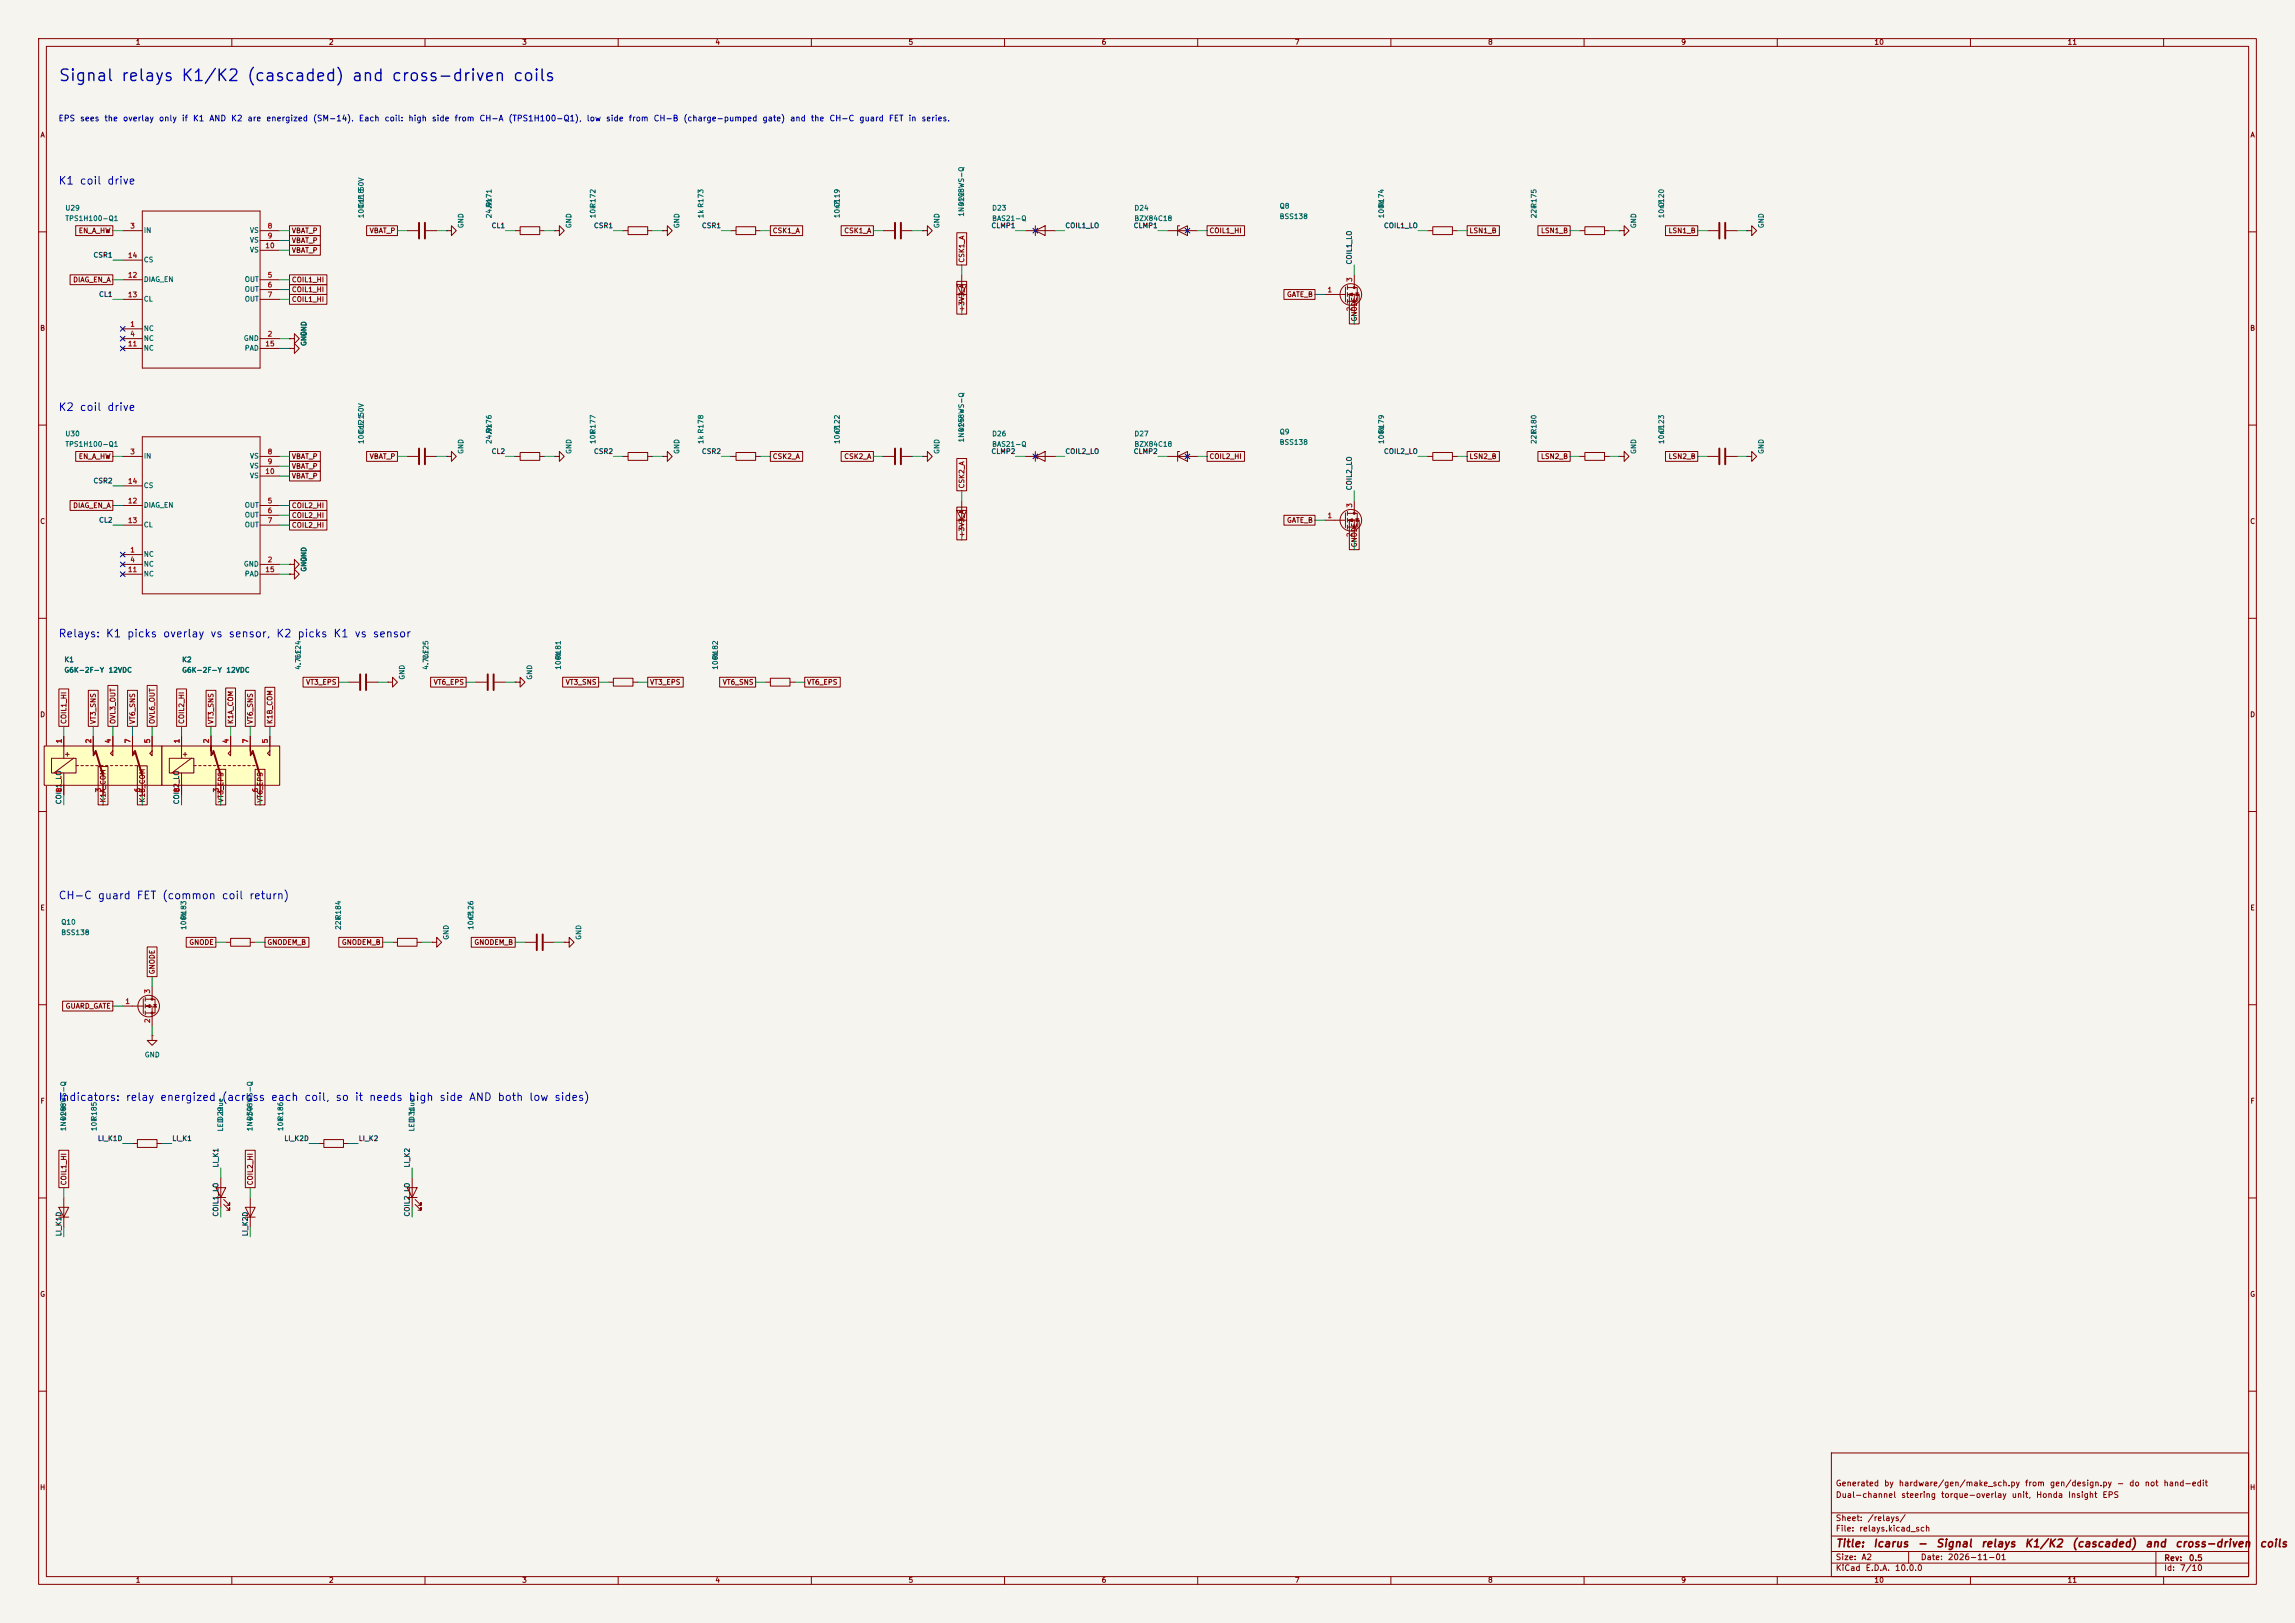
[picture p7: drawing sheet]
<svg xmlns="http://www.w3.org/2000/svg" width="594mm" height="420mm" viewBox="0 0 594 420" stroke-linecap="round" stroke-linejoin="round" font-family="sans-serif">
<defs><g id="words">
<g font-size="3" fill="#0000c2">
<text x="15" y="21.8">Signal</text>
<text x="31.1" y="21.8">relays</text>
<text x="46.7" y="21.8">K1/K2</text>
<text x="63.7" y="21.8">(cascaded)</text>
<text x="90.9" y="21.8">and</text>
<text x="101.1" y="21.8">cross-driven</text>
<text x="132.6" y="21.8">coils</text>
</g>
<g font-size="2" fill="#0000c2">
<text x="15" y="48.3">K1</text>
<text x="20.5" y="48.3">coil</text>
<text x="27.6" y="48.3">drive</text>
<text x="15" y="106.8">K2</text>
<text x="20.5" y="106.8">coil</text>
<text x="27.6" y="106.8">drive</text>
<text x="15" y="165.4">Relays:</text>
<text x="27.2" y="165.4">K1</text>
<text x="32.7" y="165.4">picks</text>
<text x="42" y="165.4">overlay</text>
<text x="54.3" y="165.4">vs</text>
<text x="59" y="165.4">sensor,</text>
<text x="71.3" y="165.4">K2</text>
<text x="76.8" y="165.4">picks</text>
<text x="86.1" y="165.4">K1</text>
<text x="91.6" y="165.4">vs</text>
<text x="96.3" y="165.4">sensor</text>
<text x="15" y="233.2">CH-C</text>
<text x="25.2" y="233.2">guard</text>
<text x="35.2" y="233.2">FET</text>
<text x="41.8" y="233.2">(common</text>
<text x="57.2" y="233.2">coil</text>
<text x="64.3" y="233.2">return)</text>
<text x="15" y="285.4">Indicators:</text>
<text x="32.4" y="285.4">relay</text>
<text x="41.3" y="285.4">energized</text>
<text x="57.3" y="285.4">(across</text>
<text x="70" y="285.4">each</text>
<text x="78.6" y="285.4">coil,</text>
<text x="86.7" y="285.4">so</text>
<text x="91.7" y="285.4">it</text>
<text x="95.4" y="285.4">needs</text>
<text x="105.6" y="285.4">high</text>
<text x="113.6" y="285.4">side</text>
<text x="121.2" y="285.4">AND</text>
<text x="128.6" y="285.4">both</text>
<text x="136.8" y="285.4">low</text>
<text x="143.3" y="285.4">sides)</text>
</g>
<g font-size="2" fill="#840000">
<text x="475" y="400.9">Title:</text>
<text x="484.7" y="400.9">Icarus</text>
<text x="496.1" y="400.9">-</text>
<text x="500.9" y="400.9">Signal</text>
<text x="512.6" y="400.9">relays</text>
<text x="523.9" y="400.9">K1/K2</text>
<text x="536.1" y="400.9">(cascaded)</text>
<text x="555.1" y="400.9">and</text>
<text x="562.8" y="400.9">cross-driven</text>
<text x="584.7" y="400.9">coils</text>
</g>
<g font-size="1.5" fill="#0000c2">
<text x="15" y="31.8">EPS</text>
<text x="20.6" y="31.8">sees</text>
<text x="26.9" y="31.8">the</text>
<text x="31.7" y="31.8">overlay</text>
<text x="41" y="31.8">only</text>
<text x="46.9" y="31.8">if</text>
<text x="49.8" y="31.8">K1</text>
<text x="54" y="31.8">AND</text>
<text x="59.7" y="31.8">K2</text>
<text x="63.9" y="31.8">are</text>
<text x="68.8" y="31.8">energized</text>
<text x="80.9" y="31.8">(SM-14).</text>
<text x="92.7" y="31.8">Each</text>
<text x="99.4" y="31.8">coil:</text>
<text x="105.6" y="31.8">high</text>
<text x="111.6" y="31.8">side</text>
<text x="117.5" y="31.8">from</text>
<text x="124" y="31.8">CH-A</text>
<text x="131.5" y="31.8">(TPS1H100-Q1),</text>
<text x="151.7" y="31.8">low</text>
<text x="156.7" y="31.8">side</text>
<text x="162.6" y="31.8">from</text>
<text x="169" y="31.8">CH-B</text>
<text x="176.8" y="31.8">(charge-pumped</text>
<text x="197.2" y="31.8">gate)</text>
<text x="204.4" y="31.8">and</text>
<text x="209.7" y="31.8">the</text>
<text x="214.5" y="31.8">CH-C</text>
<text x="222.3" y="31.8">guard</text>
<text x="229.9" y="31.8">FET</text>
<text x="235" y="31.8">in</text>
<text x="238.4" y="31.8">series.</text>
</g>
<g font-size="1.5" fill="#840000">
<text x="475" y="388">Dual-channel</text>
<text x="475" y="385">Generated</text>
<text x="487.5" y="385">by</text>
<text x="491.3" y="385">hardware/gen/make_sch.py</text>
<text x="491.9" y="388">steering</text>
<text x="502.2" y="388">torque-overlay</text>
<text x="520.5" y="388">unit,</text>
<text x="524" y="385">from</text>
<text x="526.8" y="388">Honda</text>
<text x="530.4" y="385">gen/design.py</text>
<text x="535.1" y="388">Insight</text>
<text x="544" y="388">EPS</text>
<text x="547.8" y="385">-</text>
<text x="550.9" y="385">do</text>
<text x="555" y="385">not</text>
<text x="559.8" y="385">hand-edit</text>
<text x="475" y="394">Sheet:</text>
<text x="483.2" y="394">/relays/</text>
<text x="475" y="396.7">File:</text>
<text x="481.1" y="396.7">relays.kicad_sch</text>
<text x="475" y="406.9">KiCad</text>
<text x="475" y="404.1">Size:</text>
<text x="481.7" y="404.1">A2</text>
<text x="482.7" y="406.9">E.D.A.</text>
<text x="490.3" y="406.9">10.0.0</text>
<text x="497" y="404.1">Date:</text>
<text x="504" y="404.1">2026-11-01</text>
<text x="560" y="404.3">Rev:</text>
<text x="560" y="406.9">Id:</text>
<text x="564.1" y="406.9">7/10</text>
<text x="566.4" y="404.3">0.5</text>
</g>
<g font-size="1.3" fill="#840000">
<text x="35" y="11.9">1</text>
<text x="85" y="11.9">2</text>
<text x="135" y="11.9">3</text>
<text x="185" y="11.9">4</text>
<text x="235" y="11.9">5</text>
<text x="285" y="11.9">6</text>
<text x="335" y="11.9">7</text>
<text x="385" y="11.9">8</text>
<text x="435" y="11.9">9</text>
<text x="485" y="11.9">10</text>
<text x="535" y="11.9">11</text>
<text x="10.3" y="35.9">A</text>
<text x="582.3" y="35.9">A</text>
<text x="20.2" y="60.6">EN_A_HW</text>
<text x="75.4" y="65.7">VBAT_P</text>
<text x="75.4" y="63.2">VBAT_P</text>
<text x="75.4" y="60.6">VBAT_P</text>
<text x="95.5" y="60.6">VBAT_P</text>
<text x="199.9" y="60.6">CSK1_A</text>
<text x="218.4" y="60.6">CSK1_A</text>
<text x="312.9" y="60.6">COIL1_HI</text>
<text x="380.2" y="60.6">LSN1_B</text>
<text x="398.7" y="60.6">LSN1_B</text>
<text x="431.7" y="60.6">LSN1_B</text>
<text x="249.9" y="68.1" transform="rotate(-90 249.9 68.1)">CSK1_A</text>
<text x="18.8" y="73.3">DIAG_EN_A</text>
<text x="75.4" y="73.3">COIL1_HI</text>
<text x="75.4" y="75.9">COIL1_HI</text>
<text x="333" y="77.2">GATE_B</text>
<text x="75.4" y="78.4">COIL1_HI</text>
<text x="249.9" y="80.8" transform="rotate(-90 249.9 80.8)">+3V3_A</text>
<text x="351.5" y="83.3" transform="rotate(-90 351.5 83.3)">GNODE</text>
<text x="10.3" y="85.9">B</text>
<text x="582.3" y="85.9">B</text>
<text x="20.2" y="119.1">EN_A_HW</text>
<text x="75.4" y="119.1">VBAT_P</text>
<text x="95.5" y="119.1">VBAT_P</text>
<text x="199.9" y="119.1">CSK2_A</text>
<text x="218.4" y="119.1">CSK2_A</text>
<text x="312.9" y="119.1">COIL2_HI</text>
<text x="380.2" y="119.1">LSN2_B</text>
<text x="398.7" y="119.1">LSN2_B</text>
<text x="431.7" y="119.1">LSN2_B</text>
<text x="75.4" y="121.6">VBAT_P</text>
<text x="75.4" y="124.1">VBAT_P</text>
<text x="18.8" y="131.8">DIAG_EN_A</text>
<text x="75.4" y="131.8">COIL2_HI</text>
<text x="249.9" y="126.5" transform="rotate(-90 249.9 126.5)">CSK2_A</text>
<text x="10.3" y="135.9">C</text>
<text x="75.4" y="134.3">COIL2_HI</text>
<text x="75.4" y="136.8">COIL2_HI</text>
<text x="333" y="135.6">GATE_B</text>
<text x="582.3" y="135.9">C</text>
<text x="249.9" y="139.2" transform="rotate(-90 249.9 139.2)">+3V3_A</text>
<text x="351.5" y="141.8" transform="rotate(-90 351.5 141.8)">GNODE</text>
<text x="79.1" y="177.5">VT3_EPS</text>
<text x="112.1" y="177.5">VT6_EPS</text>
<text x="146.3" y="177.5">VT3_SNS</text>
<text x="168.1" y="177.5">VT3_EPS</text>
<text x="186.9" y="177.5">VT6_SNS</text>
<text x="208.8" y="177.5">VT6_EPS</text>
<text x="10.3" y="185.9">D</text>
<text x="582.3" y="185.9">D</text>
<text x="17.5" y="187.5" transform="rotate(-90 17.5 187.5)">COIL1_HI</text>
<text x="25.1" y="187.5" transform="rotate(-90 25.1 187.5)">VT3_SNS</text>
<text x="30.2" y="187.5" transform="rotate(-90 30.2 187.5)">OVL3_OUT</text>
<text x="35.2" y="187.5" transform="rotate(-90 35.2 187.5)">VT6_SNS</text>
<text x="40.3" y="187.5" transform="rotate(-90 40.3 187.5)">OVL6_OUT</text>
<text x="47.9" y="187.5" transform="rotate(-90 47.9 187.5)">COIL2_HI</text>
<text x="55.6" y="187.5" transform="rotate(-90 55.6 187.5)">VT3_SNS</text>
<text x="60.6" y="187.5" transform="rotate(-90 60.6 187.5)">K1A_COM</text>
<text x="65.7" y="187.5" transform="rotate(-90 65.7 187.5)">VT6_SNS</text>
<text x="70.8" y="187.5" transform="rotate(-90 70.8 187.5)">K1B_COM</text>
<text x="16.5" y="196.1">+</text>
<text x="47" y="196.1">+</text>
<text x="27.6" y="207.8" transform="rotate(-90 27.6 207.8)">K1A_COM</text>
<text x="37.8" y="207.8" transform="rotate(-90 37.8 207.8)">K1B_COM</text>
<text x="58.1" y="207.8" transform="rotate(-90 58.1 207.8)">VT3_EPS</text>
<text x="68.3" y="207.8" transform="rotate(-90 68.3 207.8)">VT6_EPS</text>
<text x="10.3" y="235.9">E</text>
<text x="582.3" y="235.9">E</text>
<text x="48.9" y="244.8">GNODE</text>
<text x="69.1" y="244.8">GNODEM_B</text>
<text x="88.3" y="244.8">GNODEM_B</text>
<text x="122.6" y="244.8">GNODEM_B</text>
<text x="40.3" y="252.3" transform="rotate(-90 40.3 252.3)">GNODE</text>
<text x="16.9" y="261.3">GUARD_GATE</text>
<text x="10.3" y="285.9">F</text>
<text x="582.3" y="285.9">F</text>
<text x="17.5" y="306.9" transform="rotate(-90 17.5 306.9)">COIL1_HI</text>
<text x="65.7" y="306.9" transform="rotate(-90 65.7 306.9)">COIL2_HI</text>
<text x="10.3" y="335.9">G</text>
<text x="582.3" y="335.9">G</text>
<text x="10.2" y="385.9">H</text>
<text x="582.2" y="385.9">H</text>
<text x="35" y="409.9">1</text>
<text x="85" y="409.9">2</text>
<text x="135" y="409.9">3</text>
<text x="185" y="409.9">4</text>
<text x="235" y="409.9">5</text>
<text x="285" y="409.9">6</text>
<text x="335" y="409.9">7</text>
<text x="385" y="409.9">8</text>
<text x="435" y="409.9">9</text>
<text x="485" y="409.9">10</text>
<text x="535" y="409.9">11</text>
</g>
<g font-size="1.3" fill="#006464">
<text x="94.4" y="53.9" transform="rotate(-90 94.4 53.9)">C11850V</text>
<text x="127.5" y="53.9" transform="rotate(-90 127.5 53.9)">R171</text>
<text x="154.4" y="53.9" transform="rotate(-90 154.4 53.9)">R172</text>
<text x="217.6" y="53.9" transform="rotate(-90 217.6 53.9)">C119</text>
<text x="249.8" y="53.5" transform="rotate(-90 249.8 53.5)">D22</text>
<text x="358.5" y="53.9" transform="rotate(-90 358.5 53.9)">R174</text>
<text x="398" y="53.9" transform="rotate(-90 398 53.9)">R175</text>
<text x="431" y="53.9" transform="rotate(-90 431 53.9)">C120</text>
<text x="16.8" y="54.8">U29</text>
<text x="16.8" y="57.5">TPS1H100-Q1</text>
<text x="94.4" y="56.6" transform="rotate(-90 94.4 56.6)">100nF</text>
<text x="120.2" y="59.2" transform="rotate(-90 120.2 59.2)">GND</text>
<text x="127.5" y="56.6" transform="rotate(-90 127.5 56.6)">24.9k</text>
<text x="148.2" y="59.2" transform="rotate(-90 148.2 59.2)">GND</text>
<text x="154.4" y="56.6" transform="rotate(-90 154.4 56.6)">10k</text>
<text x="176.1" y="59.2" transform="rotate(-90 176.1 59.2)">GND</text>
<text x="182.4" y="56.6" transform="rotate(-90 182.4 56.6)">1k R173</text>
<text x="217.6" y="56.6" transform="rotate(-90 217.6 56.6)">10nF</text>
<text x="243.4" y="59.2" transform="rotate(-90 243.4 59.2)">GND</text>
<text x="249.8" y="56.2" transform="rotate(-90 249.8 56.2)">1N4148WS-Q</text>
<text x="256.6" y="54.8">D23</text>
<text x="256.6" y="57.5">BAS21-Q</text>
<text x="293.5" y="54.8">D24</text>
<text x="293.5" y="57.5">BZX84C18</text>
<text x="331.1" y="57">BSS138</text>
<text x="331.1" y="54.3">Q8</text>
<text x="358.5" y="56.6" transform="rotate(-90 358.5 56.6)">100k</text>
<text x="398" y="56.6" transform="rotate(-90 398 56.6)">22k</text>
<text x="423.8" y="59.2" transform="rotate(-90 423.8 59.2)">GND</text>
<text x="431" y="56.6" transform="rotate(-90 431 56.6)">10nF</text>
<text x="456.8" y="59.2" transform="rotate(-90 456.8 59.2)">GND</text>
<text x="37.1" y="60.6">IN</text>
<text x="64.6" y="60.6">VS</text>
<text x="64.6" y="63.1">VS</text>
<text x="64.6" y="65.6">VS</text>
<text x="37.1" y="68.2">CS</text>
<text x="37.1" y="73.3">DIAG_EN</text>
<text x="63.2" y="73.3">OUT</text>
<text x="63.2" y="75.8">OUT</text>
<text x="37.1" y="78.3">CL</text>
<text x="63.2" y="78.3">OUT</text>
<text x="37.1" y="86">NC</text>
<text x="37.1" y="88.5">NC</text>
<text x="63" y="88.5">GND</text>
<text x="79.6" y="89.7" transform="rotate(-90 79.6 89.7)">GND</text>
<text x="79.6" y="87.1" transform="rotate(-90 79.6 87.1)">GND</text>
<text x="37.1" y="91">NC</text>
<text x="63.2" y="91">PAD</text>
<text x="16.8" y="113.2">U30</text>
<text x="94.4" y="112.3" transform="rotate(-90 94.4 112.3)">C12150V</text>
<text x="127.5" y="112.3" transform="rotate(-90 127.5 112.3)">R176</text>
<text x="154.4" y="112.3" transform="rotate(-90 154.4 112.3)">R177</text>
<text x="217.6" y="112.3" transform="rotate(-90 217.6 112.3)">C122</text>
<text x="249.8" y="111.9" transform="rotate(-90 249.8 111.9)">D25</text>
<text x="256.6" y="113.2">D26</text>
<text x="293.5" y="113.2">D27</text>
<text x="331.1" y="112.7">Q9</text>
<text x="358.5" y="112.3" transform="rotate(-90 358.5 112.3)">R179</text>
<text x="398" y="112.3" transform="rotate(-90 398 112.3)">R180</text>
<text x="431" y="112.3" transform="rotate(-90 431 112.3)">C123</text>
<text x="16.8" y="115.9">TPS1H100-Q1</text>
<text x="37.1" y="119">IN</text>
<text x="64.6" y="119">VS</text>
<text x="94.4" y="115" transform="rotate(-90 94.4 115)">100nF</text>
<text x="120.2" y="117.6" transform="rotate(-90 120.2 117.6)">GND</text>
<text x="127.5" y="115" transform="rotate(-90 127.5 115)">24.9k</text>
<text x="148.2" y="117.6" transform="rotate(-90 148.2 117.6)">GND</text>
<text x="154.4" y="115" transform="rotate(-90 154.4 115)">10k</text>
<text x="176.1" y="117.6" transform="rotate(-90 176.1 117.6)">GND</text>
<text x="182.4" y="115" transform="rotate(-90 182.4 115)">1k R178</text>
<text x="217.6" y="115" transform="rotate(-90 217.6 115)">10nF</text>
<text x="243.4" y="117.6" transform="rotate(-90 243.4 117.6)">GND</text>
<text x="249.8" y="114.6" transform="rotate(-90 249.8 114.6)">1N4148WS-Q</text>
<text x="256.6" y="115.9">BAS21-Q</text>
<text x="293.5" y="115.9">BZX84C18</text>
<text x="331.1" y="115.4">BSS138</text>
<text x="358.5" y="115" transform="rotate(-90 358.5 115)">100k</text>
<text x="398" y="115" transform="rotate(-90 398 115)">22k</text>
<text x="423.8" y="117.6" transform="rotate(-90 423.8 117.6)">GND</text>
<text x="431" y="115" transform="rotate(-90 431 115)">10nF</text>
<text x="456.8" y="117.6" transform="rotate(-90 456.8 117.6)">GND</text>
<text x="64.6" y="121.5">VS</text>
<text x="64.6" y="124.1">VS</text>
<text x="37.1" y="131.7">DIAG_EN</text>
<text x="37.1" y="126.6">CS</text>
<text x="63.2" y="131.7">OUT</text>
<text x="37.1" y="136.8">CL</text>
<text x="63.2" y="134.2">OUT</text>
<text x="63.2" y="136.8">OUT</text>
<text x="37.1" y="144.4">NC</text>
<text x="37.1" y="146.9">NC</text>
<text x="37.1" y="149.5">NC</text>
<text x="63" y="146.9">GND</text>
<text x="63.2" y="149.5">PAD</text>
<text x="79.6" y="148.1" transform="rotate(-90 79.6 148.1)">GND</text>
<text x="79.6" y="145.5" transform="rotate(-90 79.6 145.5)">GND</text>
<text x="16.5" y="171.7">K1</text>
<text x="47" y="171.7">K2</text>
<text x="78.1" y="173.5" transform="rotate(-90 78.1 173.5)">4.7nF</text>
<text x="78.1" y="170.8" transform="rotate(-90 78.1 170.8)">C124</text>
<text x="111.2" y="173.5" transform="rotate(-90 111.2 173.5)">4.7nF</text>
<text x="111.2" y="170.8" transform="rotate(-90 111.2 170.8)">C125</text>
<text x="145.5" y="173.5" transform="rotate(-90 145.5 173.5)">100k</text>
<text x="145.5" y="170.8" transform="rotate(-90 145.5 170.8)">R181</text>
<text x="186.1" y="173.5" transform="rotate(-90 186.1 173.5)">100k</text>
<text x="186.1" y="170.8" transform="rotate(-90 186.1 170.8)">R182</text>
<text x="16.5" y="174.4">G6K-2F-Y</text>
<text x="28" y="174.4">12VDC</text>
<text x="47" y="174.4">G6K-2F-Y</text>
<text x="58.5" y="174.4">12VDC</text>
<text x="105" y="176" transform="rotate(-90 105 176)">GND</text>
<text x="138" y="176" transform="rotate(-90 138 176)">GND</text>
<text x="15.7" y="239.6">Q10</text>
<text x="48.5" y="238.1" transform="rotate(-90 48.5 238.1)">R183</text>
<text x="88.5" y="238.1" transform="rotate(-90 88.5 238.1)">R184</text>
<text x="122.8" y="238.1" transform="rotate(-90 122.8 238.1)">C126</text>
<text x="15.7" y="242.3">BSS138</text>
<text x="48.5" y="240.8" transform="rotate(-90 48.5 240.8)">100k</text>
<text x="88.5" y="240.8" transform="rotate(-90 88.5 240.8)">22k</text>
<text x="116.4" y="243.3" transform="rotate(-90 116.4 243.3)">GND</text>
<text x="122.8" y="240.8" transform="rotate(-90 122.8 240.8)">10nF</text>
<text x="150.7" y="243.3" transform="rotate(-90 150.7 243.3)">GND</text>
<text x="37.3" y="273.9">GND</text>
<text x="17.4" y="292.9" transform="rotate(-90 17.4 292.9)">1N4148WS-Q</text>
<text x="17.4" y="290.2" transform="rotate(-90 17.4 290.2)">D28</text>
<text x="25.3" y="292.8" transform="rotate(-90 25.3 292.8)">10k</text>
<text x="25.3" y="290.1" transform="rotate(-90 25.3 290.1)">R185</text>
<text x="58" y="292.9" transform="rotate(-90 58 292.9)">LED</text>
<text x="58" y="290.2" transform="rotate(-90 58 290.2)">D29</text>
<text x="58" y="288.3" transform="rotate(-90 58 288.3)">blue</text>
<text x="65.6" y="292.9" transform="rotate(-90 65.6 292.9)">1N4148WS-Q</text>
<text x="65.6" y="290.2" transform="rotate(-90 65.6 290.2)">D30</text>
<text x="73.6" y="292.8" transform="rotate(-90 73.6 292.8)">10k</text>
<text x="73.6" y="290.1" transform="rotate(-90 73.6 290.1)">R186</text>
<text x="107.5" y="292.9" transform="rotate(-90 107.5 292.9)">LED</text>
<text x="107.5" y="290.2" transform="rotate(-90 107.5 290.2)">D31</text>
<text x="107.5" y="288.3" transform="rotate(-90 107.5 288.3)">blue</text>
</g>
<g font-size="1.3" fill="#a90000">
<text x="33.6" y="59.4">3</text>
<text x="69.1" y="59.4">8</text>
<text x="68.5" y="64.5">10</text>
<text x="69.1" y="62">9</text>
<text x="33" y="67.1">14</text>
<text x="33" y="72.1">12</text>
<text x="33" y="77.2">13</text>
<text x="69.1" y="72.1">5</text>
<text x="69.1" y="74.7">6</text>
<text x="69.1" y="77.2">7</text>
<text x="343.5" y="75.9">1</text>
<text x="350.3" y="73.1" transform="rotate(-90 350.3 73.1)">3</text>
<text x="350.3" y="80.7" transform="rotate(-90 350.3 80.7)">2</text>
<text x="33" y="89.9">11</text>
<text x="33.6" y="84.8">1</text>
<text x="33.6" y="87.4">4</text>
<text x="68.5" y="89.9">15</text>
<text x="69.1" y="87.4">2</text>
<text x="33.6" y="117.9">3</text>
<text x="69.1" y="117.9">8</text>
<text x="33" y="125.5">14</text>
<text x="68.5" y="122.9">10</text>
<text x="69.1" y="120.4">9</text>
<text x="33" y="130.6">12</text>
<text x="69.1" y="130.6">5</text>
<text x="350.3" y="131.5" transform="rotate(-90 350.3 131.5)">3</text>
<text x="33" y="135.6">13</text>
<text x="69.1" y="133.1">6</text>
<text x="69.1" y="135.6">7</text>
<text x="343.5" y="134.4">1</text>
<text x="33.6" y="143.3">1</text>
<text x="350.3" y="139.1" transform="rotate(-90 350.3 139.1)">2</text>
<text x="33" y="148.3">11</text>
<text x="33.6" y="145.8">4</text>
<text x="68.5" y="148.3">15</text>
<text x="69.1" y="145.8">2</text>
<text x="16.3" y="192.5" transform="rotate(-90 16.3 192.5)">1</text>
<text x="23.9" y="192.5" transform="rotate(-90 23.9 192.5)">2</text>
<text x="29" y="192.5" transform="rotate(-90 29 192.5)">4</text>
<text x="34" y="192.5" transform="rotate(-90 34 192.5)">7</text>
<text x="39.1" y="192.5" transform="rotate(-90 39.1 192.5)">5</text>
<text x="46.7" y="192.5" transform="rotate(-90 46.7 192.5)">1</text>
<text x="54.4" y="192.5" transform="rotate(-90 54.4 192.5)">2</text>
<text x="59.4" y="192.5" transform="rotate(-90 59.4 192.5)">4</text>
<text x="64.5" y="192.5" transform="rotate(-90 64.5 192.5)">7</text>
<text x="69.6" y="192.5" transform="rotate(-90 69.6 192.5)">5</text>
<text x="16.3" y="205.2" transform="rotate(-90 16.3 205.2)">8</text>
<text x="26.4" y="205.2" transform="rotate(-90 26.4 205.2)">3</text>
<text x="36.6" y="205.2" transform="rotate(-90 36.6 205.2)">6</text>
<text x="46.7" y="205.2" transform="rotate(-90 46.7 205.2)">8</text>
<text x="56.9" y="205.2" transform="rotate(-90 56.9 205.2)">3</text>
<text x="67.1" y="205.2" transform="rotate(-90 67.1 205.2)">6</text>
<text x="39.1" y="257.2" transform="rotate(-90 39.1 257.2)">3</text>
<text x="32.3" y="260.1">1</text>
<text x="39.1" y="264.9" transform="rotate(-90 39.1 264.9)">2</text>
</g>
<g font-size="1.3" fill="#0f0f0f">
<text x="127.1" y="59.3">CL1</text>
<text x="153.6" y="59.3">CSR1</text>
<text x="181.5" y="59.3">CSR1</text>
<text x="256.5" y="59.3">CLMP1</text>
<text x="275.6" y="59.3">COIL1_LO</text>
<text x="293.3" y="59.3">CLMP1</text>
<text x="358.1" y="59.3">COIL1_LO</text>
<text x="24" y="67">CSR1</text>
<text x="350.2" y="68.6" transform="rotate(-90 350.2 68.6)">COIL1_LO</text>
<text x="25.5" y="77.1">CL1</text>
<text x="127.1" y="117.8">CL2</text>
<text x="153.6" y="117.8">CSR2</text>
<text x="181.5" y="117.8">CSR2</text>
<text x="256.5" y="117.8">CLMP2</text>
<text x="275.6" y="117.8">COIL2_LO</text>
<text x="293.3" y="117.8">CLMP2</text>
<text x="358.1" y="117.8">COIL2_LO</text>
<text x="24" y="125.4">CSR2</text>
<text x="350.2" y="127" transform="rotate(-90 350.2 127)">COIL2_LO</text>
<text x="25.5" y="135.5">CL2</text>
<text x="16.2" y="208.3" transform="rotate(-90 16.2 208.3)">COIL1_LO</text>
<text x="46.6" y="208.3" transform="rotate(-90 46.6 208.3)">COIL2_LO</text>
<text x="25.2" y="295.6">LI_K1D</text>
<text x="44.4" y="295.6">LI_K1</text>
<text x="73.5" y="295.6">LI_K2D</text>
<text x="92.7" y="295.6">LI_K2</text>
<text x="56.8" y="302.3" transform="rotate(-90 56.8 302.3)">LI_K1</text>
<text x="106.3" y="302.3" transform="rotate(-90 106.3 302.3)">LI_K2</text>
<text x="56.8" y="315" transform="rotate(-90 56.8 315)">COIL1_LO</text>
<text x="106.3" y="315" transform="rotate(-90 106.3 315)">COIL2_LO</text>
<text x="16.2" y="320" transform="rotate(-90 16.2 320)">LI_K1D</text>
<text x="64.4" y="320" transform="rotate(-90 64.4 320)">LI_K2D</text>
</g>
</g></defs>
<path d="M0 0h594v420h-594z" fill="#f5f4ef" stroke="#f5f4ef" stroke-width=".26"/>
<g fill="none" stroke="#840000" stroke-width=".26">
<path d="M10 10h574v400h-574zM12 12h570v396h-570zM60 10v2M110 10v2M160 10v2M210 10v2M260 10v2M310 10v2M360 10v2M410 10v2M460 10v2M510 10v2"/>
<path d="M560 10v2M31.7 59.7h5.1M36.8 54.6h30.5v40.7h-30.5zM67.3 59.7h5.1M115.6 59.7h1.2v-1.3l1.3 1.3-1.3 1.3v-1.3M115.6 59.7h.1M133.3 59.7h1.3M134.6 58.7h5.1v2h-5.1zM139.7 59.7h1.3M143.5 59.7h1.3v-1.3l1.2 1.3-1.2 1.3v-1.3M143.5 59.7h.1M161.3 59.7h1.3"/>
<path d="M162.6 58.7h5v2h-5zM167.6 59.7h1.3M171.4 59.7h1.3v-1.3l1.3 1.3-1.3 1.3v-1.3M171.4 59.7h.1M265.4 59.7h7.6M268 59.7l2.5-1.3v2.6zM268 58.4v2.6M302.3 59.7h7.6M304.8 59.7l2.5-1.3v2.6zM305.3 58.4h-.5v2.6M369.6 59.7h1.2M370.8 58.7h5.1v2h-5.1z"/>
<path d="M375.9 59.7h1.3M408.9 59.7h1.3M410.2 58.7h5.1v2h-5.1zM415.3 59.7h1.3M419.1 59.7h1.3v-1.3l1.2 1.3-1.2 1.3v-1.3M419.1 59.7h.1M442 59.7h2.8M446.8 59.7h2.8M452.1 59.7h1.3v-1.3l1.3 1.3-1.3 1.3v-1.3M452.1 59.7h.1M10 60h2M31.7 72.4h5.1"/>
<path d="M31.7 77.5h5.1M31.7 67.3h5.1M67.3 72.4h5.1M67.3 74.9h5.1M67.3 77.5h5.1M67.3 62.2h5.1M67.3 64.8h5.1M247.6 73.7h2.6l-1.3 2.5zM247.6 76.2h2.6M248.9 71.1v7.6M342.9 76.2h5.3M348.2 74.3v3.8"/>
<path d="M348.7 74.4h2.6v3.6h-2.6M348.7 76.2h1.8v5.1M348.7 73.9v1M348.7 75.7v1M348.7 77.5v1M350.5 71.1v3.3M350.9 75.8h.8M351.3 75.8l.4 .7h-.8zM582 60h2M31.7 85.1h5.1M31.7 87.6h5.1M31.7 90.2h5.1"/>
<path d="M67.3 87.6h5.1M67.3 90.2h5.1M74.9 87.6h1.3v-1.2l1.3 1.2-1.3 1.3v-1.3M74.9 87.6h.1M74.9 90.2h1.3v-1.3l1.3 1.3-1.3 1.2v-1.2M74.9 90.2h.1M10 110h2M31.7 118.1h5.1M36.8 113h30.5v40.7h-30.5zM67.3 118.1h5.1M105.4 118.1h2.8M110.2 118.1h2.8"/>
<path d="M115.6 118.1h1.2v-1.3l1.3 1.3-1.3 1.3v-1.3M115.6 118.1h.1M133.3 118.1h1.3M134.6 117.1h5.1v2h-5.1zM139.7 118.1h1.3M143.5 118.1h1.3v-1.3l1.2 1.3-1.2 1.3v-1.3M143.5 118.1h.1M161.3 118.1h1.3M162.6 117.1h5v2h-5zM167.6 118.1h1.3M171.4 118.1h1.3v-1.3l1.3 1.3-1.3 1.3v-1.3M171.4 118.1h.1"/>
<path d="M228.6 118.1h2.8M233.4 118.1h2.8M238.8 118.1h1.2v-1.3l1.3 1.3-1.3 1.3v-1.3M238.8 118.1h.1M265.4 118.1h7.6M268 118.1l2.5-1.3v2.6zM268 116.8v2.6M302.3 118.1h7.6M304.8 118.1l2.5-1.3v2.6zM305.3 116.8h-.5v2.6M369.6 118.1h1.2M370.8 117.1h5.1v2h-5.1z"/>
<path d="M375.9 118.1h1.3M408.9 118.1h1.3M410.2 117.1h5.1v2h-5.1zM415.3 118.1h1.3M419.1 118.1h1.3v-1.3l1.2 1.3-1.2 1.3v-1.3M419.1 118.1h.1M442 118.1h2.8M446.8 118.1h2.8M452.1 118.1h1.3v-1.3l1.3 1.3-1.3 1.3v-1.3M452.1 118.1h.1M582 110h2M31.7 130.8h5.1"/>
<path d="M31.7 135.9h5.1M31.7 125.7h5.1M67.3 130.8h5.1M67.3 133.4h5.1M67.3 135.9h5.1M67.3 120.7h5.1M67.3 123.2h5.1M247.6 132.1h2.6l-1.3 2.5zM247.6 134.6h2.6M248.9 129.5v7.7M342.9 134.6h5.3M348.2 132.7v3.8"/>
<path d="M348.7 132.8h2.6v3.6h-2.6M348.7 134.6h1.8v5.1M348.7 132.3v1.1M348.7 134.1v1M348.7 135.9v1M350.5 129.5v3.3M350.9 134.2h.8M351.3 134.2l.4 .7h-.8zM31.7 143.5h5.1M31.7 146.1h5.1M31.7 148.6h5.1M67.3 146.1h5.1"/>
<path d="M67.3 148.6h5.1M74.9 146.1h1.3v-1.3l1.3 1.3-1.3 1.2v-1.2M74.9 146.1h.1M74.9 148.6h1.3v-1.3l1.3 1.3-1.3 1.3v-1.3M74.9 148.6h.1M10 160h2M90.2 176.5h2.8M95 176.5h2.8M100.3 176.5h1.3v-1.2l1.3 1.2-1.3 1.3v-1.3M100.3 176.5h.1M157.5 176.5h1.2M158.7 175.5h5.1v2h-5.1z"/>
<path d="M163.8 176.5h1.3M198.1 176.5h1.3M199.4 175.5h5.1v2h-5.1zM204.5 176.5h1.2M582 160h2M10 210h2M582 210h2M58.4 243.8h1.3M59.7 242.8h5.1v2.1h-5.1zM64.8 243.8h1.2M101.6 243.8h1.3M102.9 242.8h5v2.1h-5z"/>
<path d="M107.9 243.8h1.3M111.8 243.8h1.2v-1.2l1.3 1.2-1.3 1.3v-1.3M111.8 243.8h.1M135.9 243.8h2.8M140.7 243.8h2.8M146 243.8h1.3v-1.2l1.3 1.2-1.3 1.3v-1.3M146 243.8h.1M10 260h2M39.4 268v1.2h1.2l-1.2 1.3-1.3-1.3h1.3M39.4 268h.1M582 260h2M34.3 295.9h1.3"/>
<path d="M35.6 294.9h5v2h-5zM40.6 295.9h1.3M82.5 295.9h1.3M83.8 294.9h5.1v2h-5.1zM88.9 295.9h1.3M10 310h2M15.2 312.4h2.6l-1.3 2.6zM15.2 315h2.6M16.5 309.9v7.6M55.9 307.3h2.5l-1.3 2.6zM55.9 309.9h2.5M57.1 304.8v7.6"/>
<path d="M57.9 311.7l1.5 1.5v-.8v.8h-.7M57.9 310.4l1.5 1.5v-.7v.7h-.7M63.5 312.4h2.5l-1.2 2.6zM63.5 315h2.5M64.8 309.9v7.6M105.4 307.3h2.5l-1.2 2.6zM105.4 309.9h2.5M106.7 304.8v7.6M107.4 311.7l1.6 1.5v-.8v.8h-.8M107.4 310.4l1.6 1.5v-.7v.7h-.8M582 310h2M10 360h2"/>
<path d="M474 376h108v32h-108zM582 360h2M474 397.5h108M474 391.5h108M60 408v2M110 408v2M160 408v2M210 408v2M260 408v2M310 408v2M360 408v2M410 408v2"/>
<path d="M460 408v2M474 404.5h108M474 401.5h108M494 401.5v3M510 408v2M558 401.5v6.5M560 408v2"/>
<circle cx="349.6" cy="76.2" r="2.79"/>
<circle cx="349.6" cy="134.6" r="2.79"/>
</g>
<path d="M445 57.7v4M446.5 57.7v4M108.5 116.1v4M110 116.1v4M231.6 116.1v4M233.2 116.1v4M445 116.1v4M446.5 116.1v4M93.2 174.5v4.1M94.7 174.5v4.1M138.9 241.8v4.1M140.5 241.8v4.1" fill="none" stroke="#840000" stroke-width=".51"/>
<g fill="#840000" stroke="#840000" stroke-width=".26">
<path d="M349 134.6l1-.4v.8z"/>
<path d="M349 76.2l1-.4v.8z"/>
<circle cx="350.5" cy="132.8" r=".25"/>
<circle cx="350.5" cy="136.4" r=".25"/>
<circle cx="350.5" cy="74.4" r=".25"/>
<circle cx="350.5" cy="78" r=".25"/>
</g>
<path d="M11.4 193h30.5v10.2h-30.5z" fill="#ffffc2"/>
<g fill="none" stroke="#840000" stroke-width=".26">
<path d="M238.8 59.7h1.2v-1.3l1.3 1.3-1.3 1.3v-1.3M238.8 59.7h.1M11.4 193h30.5v10.2h-30.5zM13.3 196.2h6.4v3.8h-6.4zM16.5 190.5v5.7M19 196.2l-5 3.8M19.7 198.1h.6M21 198.1h.6M22.2 198.1h.7M23.5 198.1h.6M24.1 190.5v2.5M24.8 198.1h.6"/>
<path d="M26 198.1h.7M27.3 198.1h.6M28.6 198.1h.6M29.2 190.5v5.1l-.6-.7 .6-.6M29.8 198.1h.7M31.1 198.1h.6M32.4 198.1h.6M33.7 198.1h.6M34.3 190.5v2.5M34.9 198.1h.7M39.4 190.5v5.1l-.7-.7 .7-.6M16.5 200v5.7"/>
<path d="M26.7 200.7v5M36.8 200.7v5"/>
</g>
<g fill="#840000" stroke="#840000" stroke-width=".26">
<path d="M24.1 193v1.3l.7 .6-.7 .7z"/>
<path d="M34.3 193v1.3l.6 .6-.6 .7z"/>
</g>
<path d="M24.8 194.3l1.9 6.4M34.9 194.3l1.9 6.4" fill="none" stroke="#840000" stroke-width=".51"/>
<path d="M41.9 193h30.5v10.2h-30.5z" fill="#ffffc2"/>
<g fill="none" stroke="#840000" stroke-width=".26">
<path d="M19.6 58.4h9.6v2.6h-9.6zM74.9 58.4h8v2.6h-8zM94.9 58.4h8v2.6h-8zM105.4 59.7h2.8M110.2 59.7h2.8M189.2 59.7h1.3M190.5 58.7h5.1v2h-5.1zM195.6 59.7h1.2M199.4 58.4h8.3v2.6h-8.3zM217.7 58.4h8.4v2.6h-8.4zM228.6 59.7h2.8M233.4 59.7h2.8"/>
<path d="M312.4 58.4h9.7v2.6h-9.7zM379.7 58.4h8.4v2.6h-8.4zM398.1 58.4h8.3v2.6h-8.3zM431.1 58.4h8.3v2.6h-8.3zM18.1 71.1h11.1v2.6h-11.1zM74.9 76.2h9.7v2.5h-9.7zM74.9 71.1h9.7v2.6h-9.7zM74.9 73.7h9.7v2.5h-9.7zM74.9 63.5h8v2.5h-8zM74.9 61h8v2.5h-8zM247.6 72.8h2.6v8.5h-2.6zM247.6 60.2h2.6v8.4h-2.6z"/>
<path d="M332.3 74.9h8.1v2.6h-8.1zM349.2 76.1h2.6v7.7h-2.6zM74.9 87.6h.1M74.9 90.2h.1M19.6 116.8h9.6v2.6h-9.6zM74.9 119.4h8v2.5h-8zM74.9 116.8h8v2.6h-8zM94.9 116.8h8v2.6h-8zM189.2 118.1h1.3M190.5 117.1h5.1v2h-5.1zM195.6 118.1h1.2M199.4 116.8h8.3v2.6h-8.3z"/>
<path d="M217.7 116.8h8.4v2.6h-8.4zM247.6 118.7h2.6v8.3h-2.6zM312.4 116.8h9.7v2.6h-9.7zM379.7 116.8h8.4v2.6h-8.4zM398.1 116.8h8.3v2.6h-8.3zM431.1 116.8h8.3v2.6h-8.3zM18.1 129.5h11.1v2.6h-11.1zM74.9 129.5h9.7v2.6h-9.7zM74.9 132.1h9.7v2.5h-9.7zM74.9 134.6h9.7v2.6h-9.7zM74.9 121.9h8v2.6h-8zM247.6 131.2h2.6v8.5h-2.6z"/>
<path d="M332.3 133.3h8.1v2.6h-8.1zM349.2 134.6h2.6v7.6h-2.6zM74.9 146.1h.1M74.9 148.6h.1M15.2 178.3h2.6v9.7h-2.6zM22.9 178.6h2.5v9.4h-2.5zM27.9 177.4h2.6v10.6h-2.6zM33 178.6h2.6v9.4h-2.6zM38.1 177.4h2.5v10.6h-2.5zM45.7 178.3h2.6v9.7h-2.6zM53.3 178.6h2.6v9.4h-2.6zM58.4 178h2.6v10h-2.6z"/>
<path d="M63.5 178.6h2.5v9.4h-2.5zM68.6 177.9h2.5v10.1h-2.5zM78.4 175.3h9.2v2.5h-9.2zM111.5 175.3h9.1v2.5h-9.1zM123.2 176.5h2.8M128 176.5h2.8M133.3 176.5h1.3v-1.2l1.3 1.2-1.3 1.3v-1.3M133.3 176.5h.1M145.6 175.3h9.3v2.5h-9.3zM167.6 175.3h9.2v2.5h-9.2zM186.3 175.3h9.3v2.5h-9.3zM208.3 175.3h9.2v2.5h-9.2z"/>
<path d="M16.5 190.5v2.5M24.1 190.5v2.5M25.4 198.4h2.5v9.9h-2.5zM29.2 190.5v2.5M34.3 190.5v2.5M35.6 198.2h2.5v10.1h-2.5zM39.4 190.5v2.5M41.9 193h30.5v10.2h-30.5zM43.8 196.2h6.4v3.8h-6.4zM47 190.5v5.7M49.5 196.2l-5.1 3.8M50.2 198.1h.6"/>
<path d="M51.4 198.1h.7M52.7 198.1h.6M54 198.1h.6M54.6 190.5v2.5M55.2 198.1h.7M55.9 199.1h2.5v9.2h-2.5zM56.5 198.1h.6M57.8 198.1h.6M59.1 198.1h.6M59.7 190.5v5.1l-.6-.7 .6-.6M60.3 198.1h.7M61.6 198.1h.6"/>
<path d="M62.9 198.1h.6M64.1 198.1h.7M64.8 190.5v2.5M65.4 198.1h.6M66 199.1h2.6v9.2h-2.6zM69.8 190.5v5.1l-.6-.7 .6-.6M16.5 203.2v2.5M26.7 203.2v2.5M36.8 203.2v2.5M47 200v5.7M57.1 200.7v5M67.3 200.7v5"/>
<path d="M16.2 259.1h13v2.5h-13zM37.1 258.4v3.9M37.6 258.6h2.5v3.5h-2.5M37.6 258.1v1M37.6 259.8v1.1M38.1 245h2.5v7.7h-2.5zM39.4 255.3v3.3M39.8 260h.7M40.1 260l.4 .6h-.7zM48.2 242.6h7.7v2.5h-7.7zM68.6 242.6h11.4v2.5h-11.4zM87.7 242.6h11.4v2.5h-11.4z"/>
<path d="M122 242.6h11.3v2.5h-11.3zM31.7 260.4h5.4M37.6 260.4h1.8v5M37.6 261.6v1M15.2 297.7h2.6v9.6h-2.6zM63.5 297.7h2.5v9.6h-2.5z"/>
<circle cx="38.5" cy="260.3" r="2.79"/>
</g>
<g fill="#840000" stroke="#840000" stroke-width=".26">
<path d="M54.6 193v1.3l.6 .6-.6 .7z"/>
<path d="M64.8 193v1.3l.6 .6-.6 .7z"/>
<path d="M37.8 260.4l1.1-.4v.7z"/>
<circle cx="39.4" cy="258.6" r=".25"/>
<circle cx="39.4" cy="262.1" r=".25"/>
</g>
<path d="M108.5 57.7v4M110 57.7v4M231.6 57.7v4M233.2 57.7v4M126.2 174.5v4.1M127.8 174.5v4.1M55.2 194.3l1.9 6.4M65.4 194.3l1.9 6.4" fill="none" stroke="#840000" stroke-width=".51"/>
<g fill="none" stroke="#009600" stroke-width=".26">
<path d="M29.2 59.7h2.5M72.4 59.7h2.5M102.9 59.7h2.5M113 59.7h2.6M130.8 59.7h2.5M141 59.7h2.5M158.7 59.7h2.6M168.9 59.7h2.5M186.7 59.7h2.5M196.8 59.7h2.6M226.1 59.7h2.5M236.2 59.7h2.6"/>
<path d="M262.9 59.7h2.5M273 59.7h2.6M299.7 59.7h2.6M309.9 59.7h2.5M367 59.7h2.6M377.2 59.7h2.5M406.4 59.7h2.5M416.6 59.7h2.5M439.4 59.7h2.6M449.6 59.7h2.5M29.2 77.5h2.5M29.2 72.4h2.5"/>
<path d="M29.2 67.3h2.5M72.4 77.5h2.5M72.4 72.4h2.5M72.4 62.2h2.5M72.4 64.8h2.5M72.4 74.9h2.5M248.9 68.6v2.5M248.9 78.7v2.6M340.4 76.2h2.5M350.5 68.6v2.5M72.4 87.6h2.5M72.4 90.2h2.5"/>
<path d="M350.5 81.3v2.5M29.2 118.1h2.5M72.4 118.1h2.5M102.9 118.1h2.5M113 118.1h2.6M130.8 118.1h2.5M141 118.1h2.5M158.7 118.1h2.6M168.9 118.1h2.5M186.7 118.1h2.5M196.8 118.1h2.6M226.1 118.1h2.5"/>
<path d="M236.2 118.1h2.6M262.9 118.1h2.5M273 118.1h2.6M299.7 118.1h2.6M309.9 118.1h2.5M367 118.1h2.6M377.2 118.1h2.5M406.4 118.1h2.5M416.6 118.1h2.5M439.4 118.1h2.6M449.6 118.1h2.5M29.2 125.7h2.5"/>
<path d="M29.2 135.9h2.5M29.2 130.8h2.5M72.4 135.9h2.5M72.4 130.8h2.5M72.4 133.4h2.5M72.4 123.2h2.5M72.4 120.7h2.5M248.9 127v2.5M248.9 137.2v2.5M340.4 134.6h2.5M350.5 127v2.5M350.5 139.7v2.5"/>
<path d="M72.4 146.1h2.5M72.4 148.6h2.5M87.6 176.5h2.6M97.8 176.5h2.5M120.6 176.5h2.6M130.8 176.5h2.5M154.9 176.5h2.6M165.1 176.5h2.5M195.6 176.5h2.5M205.7 176.5h2.6M16.5 188v2.5M24.1 188v2.5"/>
<path d="M29.2 188v2.5M34.3 188v2.5M39.4 188v2.5M47 188v2.5M54.6 188v2.5M59.7 188v2.5M64.8 188v2.5M69.8 188v2.5M16.5 205.7v2.6M26.7 205.7v2.6M36.8 205.7v2.6M47 205.7v2.6"/>
<path d="M57.1 205.7v2.6M67.3 205.7v2.6M39.4 252.7v2.6M55.9 243.8h2.5M66 243.8h2.6M99.1 243.8h2.5M109.2 243.8h2.6M133.3 243.8h2.6M143.5 243.8h2.5M29.2 260.4h2.5M39.4 265.4v2.6M31.7 295.9h2.6"/>
<path d="M41.9 295.9h2.5M80 295.9h2.5M90.2 295.9h2.5M16.5 307.3v2.6M16.5 317.5v2.5M57.1 302.3v2.5M57.1 312.4v2.6M64.8 307.3v2.6M64.8 317.5v2.5M106.7 302.3v2.5M106.7 312.4v2.6"/>
</g>
<g fill="none" stroke="#000084" stroke-width=".26">
<path d="M267.4 59.1l1.2 1.2M268.6 59.1l-1.2 1.2M306.7 59.1l1.2 1.2M307.9 59.1l-1.2 1.2M31.1 89.6l1.3 1.2M31.1 87l1.3 1.2M31.1 84.5l1.3 1.2M32.4 89.6l-1.3 1.2M32.4 87l-1.3 1.2M32.4 84.5l-1.3 1.2M267.4 117.5l1.2 1.2M268.6 117.5l-1.2 1.2"/>
<path d="M306.7 117.5l1.2 1.2M307.9 117.5l-1.2 1.2M31.1 142.9l1.3 1.2M31.1 145.4l1.3 1.3M31.1 148l1.3 1.2M32.4 142.9l-1.3 1.2M32.4 145.4l-1.3 1.3M32.4 148l-1.3 1.2"/>
</g>
<use href="#words"/>
</svg>
